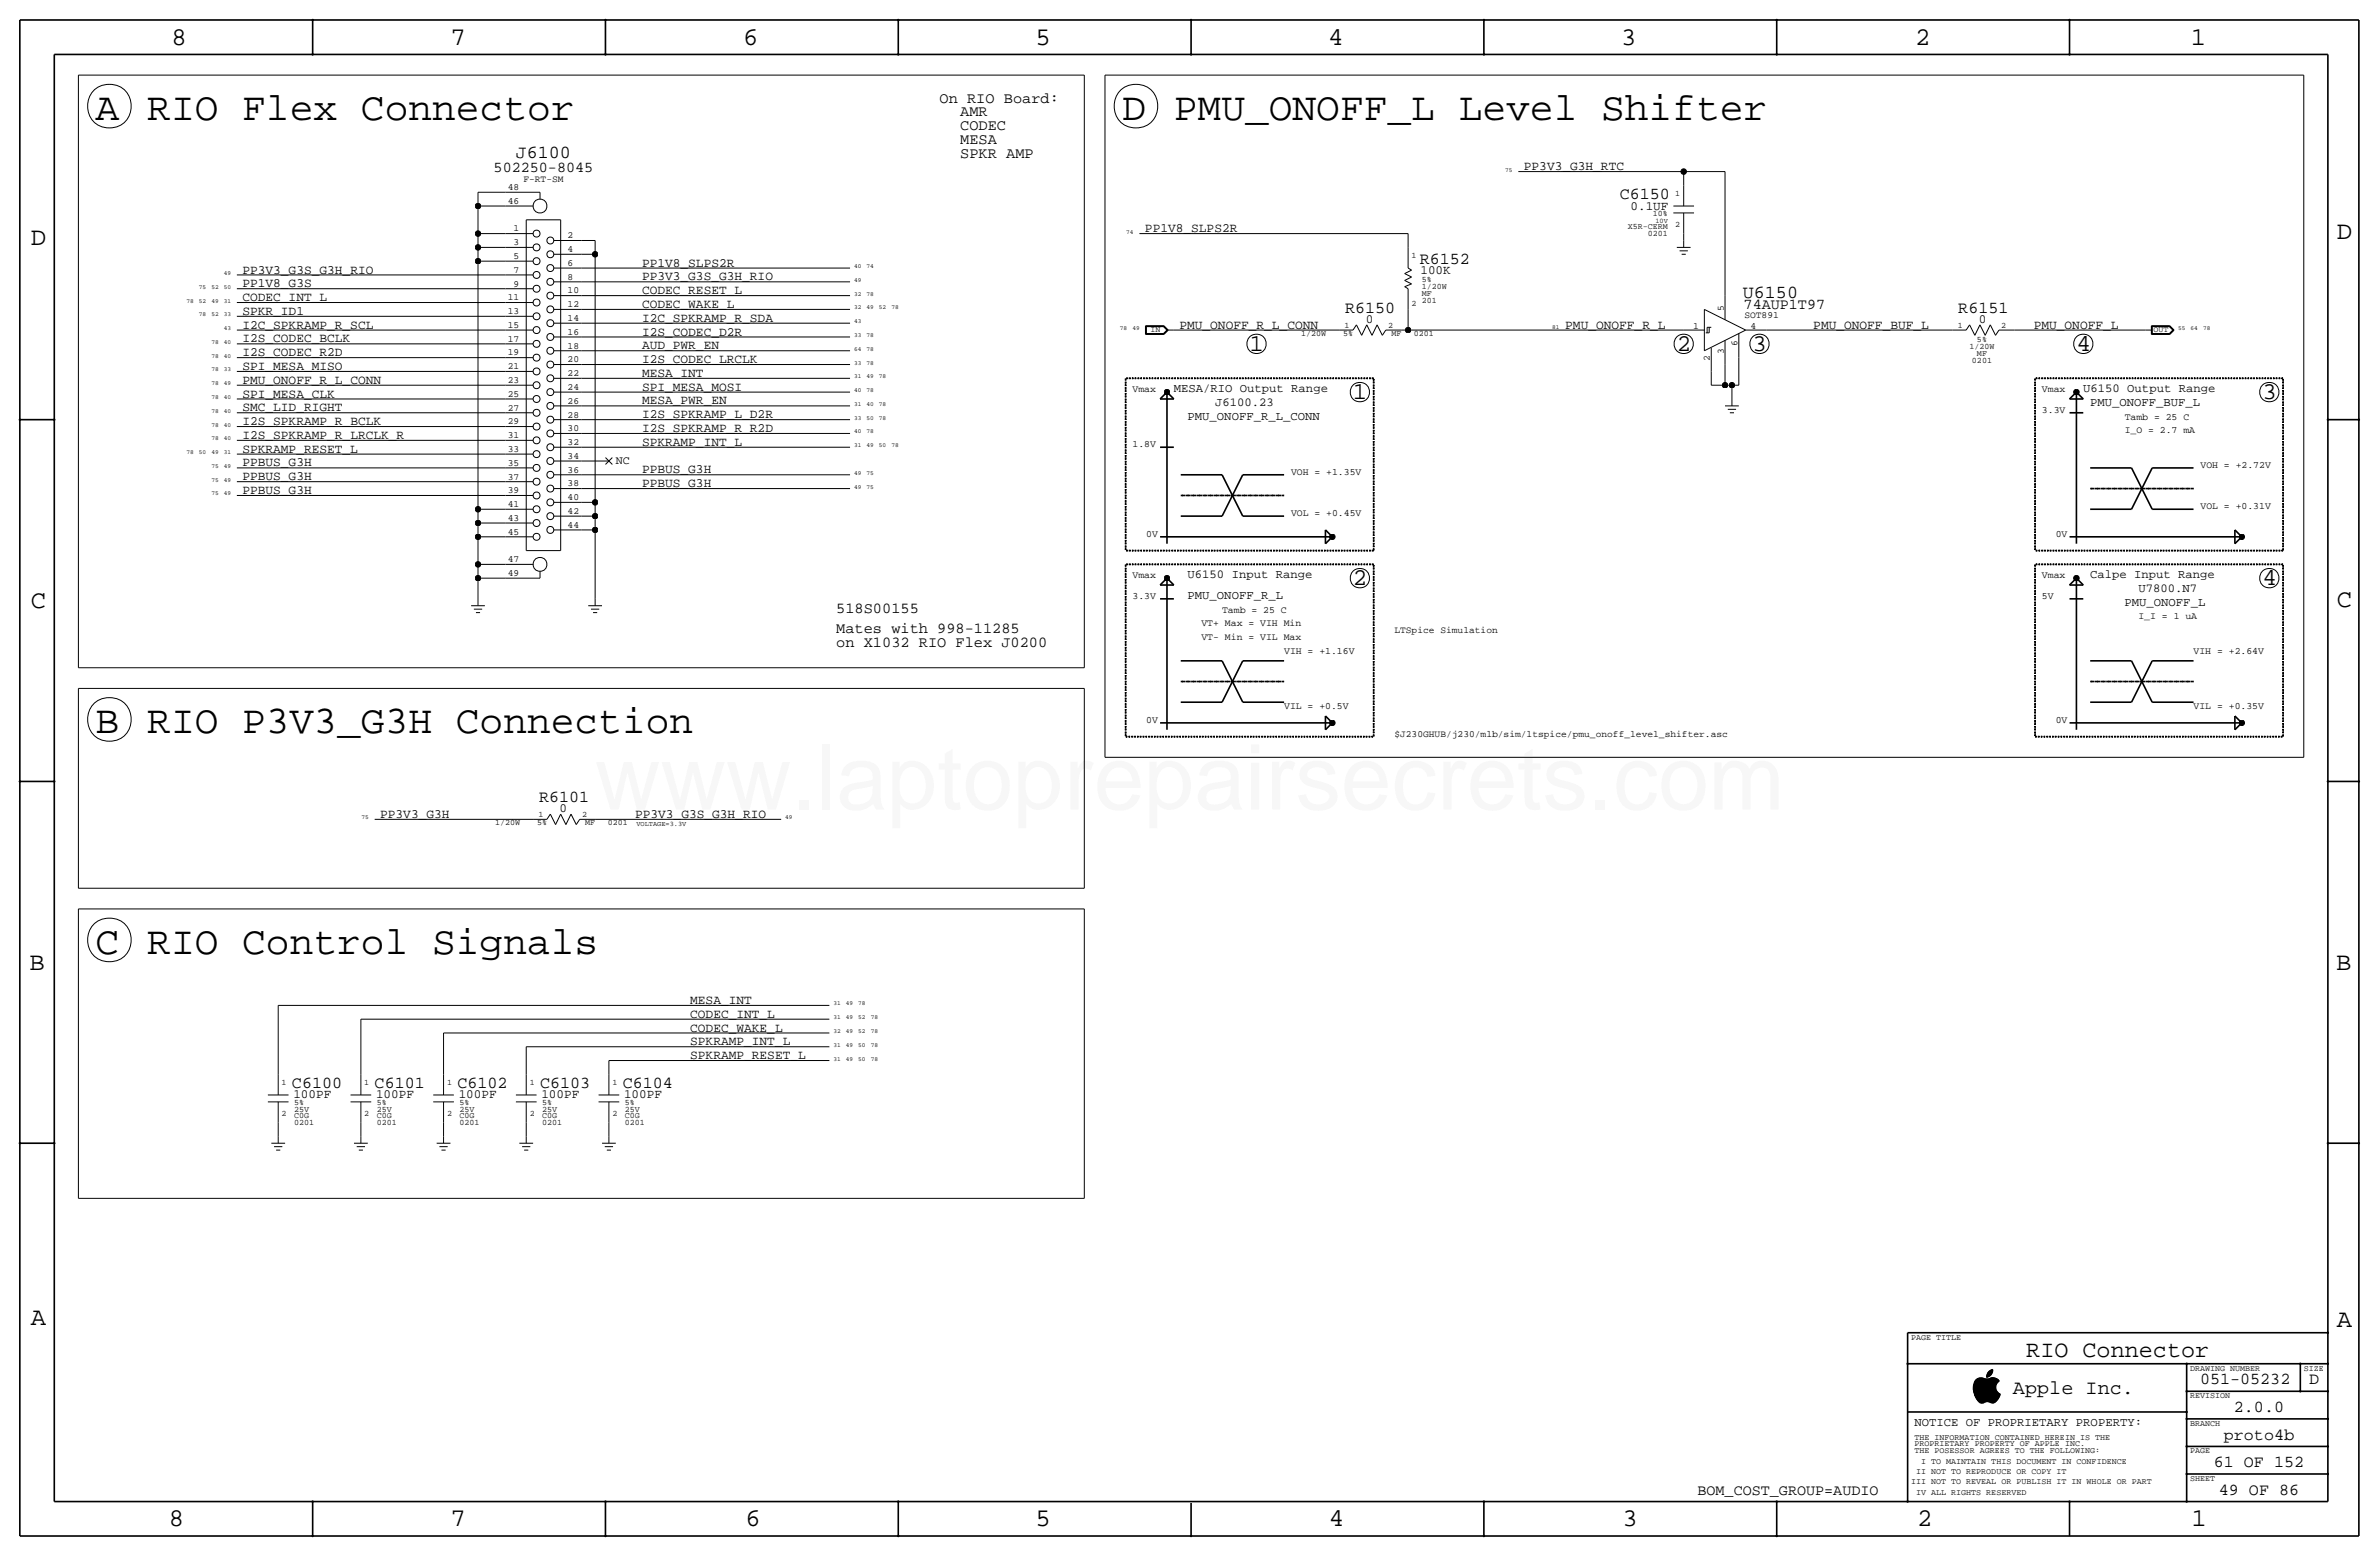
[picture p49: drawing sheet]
<svg xmlns="http://www.w3.org/2000/svg" width="877mm" height="574mm" viewBox="0 0 877 574" stroke-linecap="round" stroke-linejoin="round" font-family="sans-serif">
<defs><g id="words">
<text font-size="33.5" fill="#f00" x="219.3" y="298.4">www.laptoprepairsecrets.com</text>
<g font-size="14.6">
<text x="35.3" y="44.2">A</text>
<text x="54.3" y="44.2">RIO Flex Connector</text>
<text x="413.7" y="44.2">D</text>
<text x="432.8" y="44.2">PMU_ONOFF_L Level Shifter</text>
<text x="35.3" y="270.3">B</text>
<text x="54.3" y="270.3">RIO P3V3_G3H Connection</text>
<text x="35.3" y="351.5">C</text>
<text x="54.3" y="351.5">RIO Control Signals</text>
</g>
<g font-size="9.4">
<text x="63.2" y="16.5">8</text>
<text x="166.1" y="16.5">7</text>
<text x="274" y="16.5">6</text>
<text x="381.7" y="16.5">5</text>
<text x="489.7" y="16.5">4</text>
<text x="597.6" y="16.5">3</text>
<text x="706.1" y="16.5">2</text>
<text x="807.7" y="16.5">1</text>
<text x="861.5" y="88.1">D</text>
<text x="11.4" y="90.4">D</text>
<text x="11.4" y="224.3">C</text>
<text x="861.5" y="223.8">C</text>
<text x="10.9" y="357.6">B</text>
<text x="861.3" y="357.4">B</text>
<text x="11.4" y="488.4">A</text>
<text x="861.5" y="489.2">A</text>
<text x="62.2" y="562.6">8</text>
<text x="166.1" y="562.6">7</text>
<text x="274.8" y="562.6">6</text>
<text x="381.7" y="562.6">5</text>
<text x="489.9" y="562.6">4</text>
<text x="598.1" y="562.6">3</text>
<text x="706.8" y="562.6">2</text>
<text x="807.9" y="562.6">1</text>
</g>
<g font-size="8.9">
<text x="460.7" y="129.3">1</text>
<text x="618.2" y="129.3">2</text>
<text x="646.1" y="129.3">3</text>
<text x="765.5" y="129.3">4</text>
<text x="498.8" y="147.1">1</text>
<text x="834.1" y="147.1">3</text>
<text x="498.8" y="215.6">2</text>
<text x="834.1" y="215.6">4</text>
</g>
<text font-size="8.6" x="747" y="500.1">RIO Connector</text>
<text font-size="7.4" x="742.1" y="513.9">Apple Inc.</text>
<g font-size="6.8">
<text x="190.2" y="58.2">J6100</text>
<text x="642.6" y="110">U6150</text>
</g>
<g font-size="6.2">
<text x="597.2" y="73.4">C6150</text>
<text x="523.5" y="97.3">R6152</text>
<text x="495.9" y="115.3">R6150</text>
<text x="722" y="115.3">R6151</text>
<text x="198.7" y="295.7">R6101</text>
<text x="107.6" y="401.1">C6100</text>
<text x="138.1" y="401.1">C6101</text>
<text x="168.6" y="401.1">C6102</text>
<text x="199.1" y="401.1">C6103</text>
<text x="229.6" y="401.1">C6104</text>
<text x="811.1" y="510.3">051-05232</text>
<text x="851.3" y="510.3">D</text>
<text x="823.6" y="520.4">2.0.0</text>
<text x="819.9" y="530.6">proto4b</text>
<text x="816.2" y="540.8">61 OF 152</text>
<text x="818" y="550.9">49 OF 86</text>
</g>
<g font-size="5.6">
<text x="346.4" y="37.8">On RIO Board:</text>
<text x="354" y="42.9">AMR</text>
<text x="354" y="48">CODEC</text>
<text x="354" y="53.1">MESA</text>
<text x="354" y="58.2">SPKR AMP</text>
<text x="182" y="63.2">502250-8045</text>
<text x="642.8" y="114">74AUP1T97</text>
<text x="308.3" y="225.8">518S00155</text>
<text x="308.3" y="233.4">Mates with 998-11285</text>
<text x="308.3" y="238.5">on X1032 RIO Flex J0200</text>
<text x="625.8" y="550.9">BOM_COST_GROUP=AUDIO</text>
</g>
<g font-size="4.7">
<text x="561.8" y="62.7">PP3V3_G3H_RTC</text>
<text x="601.1" y="77.2">0.1UF</text>
<text x="422.1" y="85.6">PP1V8_SLPS2R</text>
<text x="89.4" y="100.8">PP3V3_G3S_G3H_RIO</text>
<text x="236.7" y="98.3">PP1V8_SLPS2R</text>
<text x="523.7" y="101.1">100K</text>
<text x="89.4" y="105.9">PP1V8_G3S</text>
<text x="236.7" y="103.4">PP3V3_G3S_G3H_RIO</text>
<text x="89.4" y="111">CODEC_INT_L</text>
<text x="236.7" y="108.4">CODEC_RESET_L</text>
<text x="236.7" y="113.5">CODEC_WAKE_L</text>
<text x="89.4" y="116.1">SPKR_ID1</text>
<text x="236.7" y="118.6">I2C_SPKRAMP_R_SDA</text>
<text x="503.5" y="118.9">0</text>
<text x="729.5" y="118.9">0</text>
<text x="89.4" y="121.1">I2C_SPKRAMP_R_SCL</text>
<text x="236.7" y="123.7">I2S_CODEC_D2R</text>
<text x="434.8" y="121.1">PMU_ONOFF_R_L_CONN</text>
<text x="577.1" y="121.1">PMU_ONOFF_R_L</text>
<text x="668.5" y="121.1">PMU_ONOFF_BUF_L</text>
<text x="749.8" y="121.1">PMU_ONOFF_L</text>
<text x="89.4" y="126.2">I2S_CODEC_BCLK</text>
<text x="89.4" y="131.3">I2S_CODEC_R2D</text>
<text x="236.7" y="128.8">AUD_PWR_EN</text>
<text x="89.4" y="136.4">SPI_MESA_MISO</text>
<text x="236.7" y="133.8">I2S_CODEC_LRCLK</text>
<text x="89.4" y="141.5">PMU_ONOFF_R_L_CONN</text>
<text x="236.7" y="138.9">MESA_INT</text>
<text x="89.4" y="146.5">SPI_MESA_CLK</text>
<text x="236.7" y="144">SPI_MESA_MOSI</text>
<text x="236.7" y="149.1">MESA_PWR_EN</text>
<text x="89.4" y="151.6">SMC_LID_RIGHT</text>
<text x="236.7" y="154.2">I2S_SPKRAMP_L_D2R</text>
<text x="89.4" y="161.8">I2S_SPKRAMP_R_LRCLK_R</text>
<text x="89.4" y="156.7">I2S_SPKRAMP_R_BCLK</text>
<text x="236.7" y="159.2">I2S_SPKRAMP_R_R2D</text>
<text x="89.4" y="166.9">SPKRAMP_RESET_L</text>
<text x="236.7" y="164.3">SPKRAMP_INT_L</text>
<text x="89.4" y="171.9">PPBUS_G3H</text>
<text x="89.4" y="177">PPBUS_G3H</text>
<text x="236.7" y="179.6">PPBUS_G3H</text>
<text x="236.7" y="174.5">PPBUS_G3H</text>
<text x="89.4" y="182.1">PPBUS_G3H</text>
<text x="206.3" y="299.2">0</text>
<text x="140.2" y="301.5">PP3V3_G3H</text>
<text x="234.1" y="301.5">PP3V3_G3S_G3H_RIO</text>
<text x="254.5" y="370.1">MESA_INT</text>
<text x="254.5" y="375.2">CODEC_INT_L</text>
<text x="254.5" y="380.2">CODEC_WAKE_L</text>
<text x="254.5" y="385.3">SPKRAMP_INT_L</text>
<text x="254.5" y="390.4">SPKRAMP_RESET_L</text>
<text x="108.2" y="404.9">100PF</text>
<text x="138.6" y="404.9">100PF</text>
<text x="169.1" y="404.9">100PF</text>
<text x="199.6" y="404.9">100PF</text>
<text x="230.1" y="404.9">100PF</text>
</g>
<g font-size="4.5">
<text x="432.8" y="144.5">MESA/RIO Output Range</text>
<text x="448" y="149.6">J6100.23</text>
<text x="768" y="144.5">U6150 Output Range</text>
<text x="770.6" y="149.6">PMU_ONOFF_BUF_L</text>
<text x="437.8" y="154.7">PMU_ONOFF_R_L_CONN</text>
<text x="437.8" y="213.1">U6150 Input Range</text>
<text x="770.6" y="213.1">Calpe Input Range</text>
<text x="437.8" y="220.7">PMU_ONOFF_R_L</text>
<text x="788.4" y="218.2">U7800.N7</text>
<text x="783.3" y="223.3">PMU_ONOFF_L</text>
<text x="705.8" y="525.5">NOTICE OF PROPRIETARY PROPERTY:</text>
</g>
<text font-size="4.3" x="227" y="171.2">NC</text>
<g font-size="3.6">
<text x="417.5" y="144.5">Vmax</text>
<text x="752.8" y="144.5">Vmax</text>
<text x="752.8" y="152.1">3.3V</text>
<text x="783.3" y="154.7">Tamb = 25 C</text>
<text x="783.3" y="159.8">I_O = 2.7 mA</text>
<text x="417.5" y="164.8">1.8V</text>
<text x="811.2" y="172.5">VOH = +2.72V</text>
<text x="476" y="175">VOH = +1.35V</text>
<text x="476" y="190.2">VOL = +0.45V</text>
<text x="811.2" y="187.7">VOL = +0.31V</text>
<text x="422.6" y="197.9">0V</text>
<text x="757.9" y="197.9">0V</text>
<text x="417.5" y="213.1">Vmax</text>
<text x="752.8" y="213.1">Vmax</text>
<text x="417.5" y="220.7">3.3V</text>
<text x="752.8" y="220.7">5V</text>
<text x="450.6" y="225.8">Tamb = 25 C</text>
<text x="442.9" y="230.9">VT+ Max = VIH Min</text>
<text x="788.4" y="228.3">I_I = 1 uA</text>
<text x="442.9" y="236">VT- Min = VIL Max</text>
<text x="473.4" y="241">VIH = +1.16V</text>
<text x="808.7" y="241">VIH = +2.64V</text>
<text x="473.4" y="261.4">VIL = +0.5V</text>
<text x="808.7" y="261.4">VIL = +0.35V</text>
<text x="422.6" y="266.4">0V</text>
<text x="757.9" y="266.4">0V</text>
</g>
<g font-size="3.5">
<text x="187.2" y="70.1">48</text>
<text x="192.9" y="67">F-RT-SM</text>
<text x="187.2" y="75.2">46</text>
<text x="189.4" y="85.3">1</text>
<text x="209.3" y="87.8">2</text>
<text x="189.4" y="95.5">5</text>
<text x="189.4" y="90.4">3</text>
<text x="209.3" y="92.9">4</text>
<text x="189.4" y="100.5">7</text>
<text x="209.3" y="98">6</text>
<text x="189.4" y="105.6">9</text>
<text x="209.3" y="103.1">8</text>
<text x="187.2" y="110.7">11</text>
<text x="209.3" y="113.2">12</text>
<text x="209.3" y="108.2">10</text>
<text x="187.2" y="115.8">13</text>
<text x="209.3" y="118.3">14</text>
<text x="635.5" y="114.8" transform="rotate(-90 635.5 114.8)">5</text>
<text x="643.1" y="117.3">SOT891</text>
<text x="187.2" y="125.9">17</text>
<text x="187.2" y="120.9">15</text>
<text x="209.3" y="123.4">16</text>
<text x="624.2" y="121.1">1</text>
<text x="645.4" y="121.1">4</text>
<text x="187.2" y="131">19</text>
<text x="209.3" y="128.5">18</text>
<text x="635.5" y="130.4" transform="rotate(-90 635.5 130.4)">3</text>
<text x="640.6" y="127.6" transform="rotate(-90 640.6 127.6)">6</text>
<text x="187.2" y="136.1">21</text>
<text x="209.3" y="133.6">20</text>
<text x="630.4" y="132.9" transform="rotate(-90 630.4 132.9)">2</text>
<text x="187.2" y="141.2">23</text>
<text x="209.3" y="143.7">24</text>
<text x="209.3" y="138.7">22</text>
<text x="187.2" y="146.3">25</text>
<text x="209.3" y="148.8">26</text>
<text x="187.2" y="151.4">27</text>
<text x="209.3" y="153.9">28</text>
<text x="187.2" y="161.5">31</text>
<text x="187.2" y="156.4">29</text>
<text x="209.3" y="159">30</text>
<text x="187.2" y="166.6">33</text>
<text x="209.3" y="164.1">32</text>
<text x="187.2" y="171.7">35</text>
<text x="209.3" y="169.1">34</text>
<text x="187.2" y="176.8">37</text>
<text x="209.3" y="179.3">38</text>
<text x="209.3" y="174.2">36</text>
<text x="187.2" y="181.8">39</text>
<text x="209.3" y="184.4">40</text>
<text x="187.2" y="186.9">41</text>
<text x="209.3" y="189.5">42</text>
<text x="187.2" y="197.1">45</text>
<text x="187.2" y="192">43</text>
<text x="209.3" y="194.5">44</text>
<text x="187.2" y="207.2">47</text>
<text x="187.2" y="212.3">49</text>
<text x="514.1" y="233.4">LTSpice Simulation</text>
<text x="514.1" y="271.5">$J230GHUB/j230/mlb/sim/ltspice/pmu_onoff_level_shifter.asc</text>
</g>
<g font-size="3.1">
<text x="617.6" y="72.1">1</text>
<text x="609.3" y="79.8">10%</text>
<text x="617.6" y="83.6">2</text>
<text x="600.1" y="84.6">X5R-CERM</text>
<text x="607.5" y="87.1">0201</text>
<text x="520.4" y="95">1</text>
<text x="524.2" y="106.4">1/20W</text>
<text x="524.2" y="103.9">5%</text>
<text x="520.4" y="112.8">2</text>
<text x="524.2" y="111.5">201</text>
<text x="524.2" y="109">MF</text>
<text x="424.1" y="122.4">IN</text>
<text x="479.7" y="123.7">1/20W</text>
<text x="495.2" y="123.7">5%</text>
<text x="495.7" y="120.9">1</text>
<text x="511.8" y="120.9">2</text>
<text x="513" y="123.7">MF</text>
<text x="521.3" y="123.7">0201</text>
<text x="721.7" y="120.9">1</text>
<text x="737.8" y="120.9">2</text>
<text x="794" y="122.4">OUT</text>
<text x="726.1" y="128.8">1/20W</text>
<text x="728.9" y="126.2">5%</text>
<text x="728.9" y="131.3">MF</text>
<text x="727" y="133.9">0201</text>
<text x="182.5" y="304">1/20W</text>
<text x="198" y="304">5%</text>
<text x="198.5" y="301.2">1</text>
<text x="214.6" y="301.2">2</text>
<text x="215.8" y="304">MF</text>
<text x="224.1" y="304">0201</text>
<text x="103.8" y="399.8">1</text>
<text x="134.3" y="399.8">1</text>
<text x="164.8" y="399.8">1</text>
<text x="195.3" y="399.8">1</text>
<text x="225.8" y="399.8">1</text>
<text x="108.4" y="407.4">5%</text>
<text x="138.9" y="407.4">5%</text>
<text x="169.4" y="407.4">5%</text>
<text x="199.8" y="407.4">5%</text>
<text x="230.3" y="407.4">5%</text>
<text x="103.8" y="411.2">2</text>
<text x="108.4" y="412.2">C0G</text>
<text x="108.4" y="409.7">25V</text>
<text x="134.3" y="411.2">2</text>
<text x="138.9" y="409.7">25V</text>
<text x="138.9" y="412.2">C0G</text>
<text x="164.8" y="411.2">2</text>
<text x="169.4" y="412.2">C0G</text>
<text x="169.4" y="409.7">25V</text>
<text x="195.3" y="411.2">2</text>
<text x="199.8" y="412.2">C0G</text>
<text x="199.8" y="409.7">25V</text>
<text x="225.8" y="411.2">2</text>
<text x="230.3" y="412.2">C0G</text>
<text x="230.3" y="409.7">25V</text>
<text x="108.4" y="414.8">0201</text>
<text x="138.9" y="414.8">0201</text>
<text x="169.4" y="414.8">0201</text>
<text x="199.8" y="414.8">0201</text>
<text x="230.3" y="414.8">0201</text>
<text x="704.5" y="493.8">PAGE TITLE</text>
<text x="807.4" y="505.2">DRAWING NUMBER</text>
<text x="849.3" y="505.2">SIZE</text>
<text x="807.4" y="515.4">REVISION</text>
<text x="807.4" y="525.5">BRANCH</text>
<text x="705.8" y="533.1">PROPRIETARY PROPERTY OF APPLE INC.</text>
<text x="705.8" y="530.6">THE INFORMATION CONTAINED HEREIN IS THE</text>
<text x="705.8" y="535.7">THE POSESSOR AGREES TO THE FOLLOWING:</text>
<text x="708.2" y="539.5">I TO MAINTAIN THIS DOCUMENT IN CONFIDENCE</text>
<text x="807.4" y="535.7">PAGE</text>
<text x="706.4" y="543.3">II NOT TO REPRODUCE OR COPY IT</text>
<text x="807.4" y="545.8">SHEET</text>
<text x="704.5" y="547.1">III NOT TO REVEAL OR PUBLISH IT IN WHOLE OR PART</text>
<text x="706.4" y="550.9">IV ALL RIGHTS RESERVED</text>
</g>
<g font-size="2.6">
<text x="610.3" y="82">10V</text>
<text x="234.6" y="304.5">VOLTAGE=3.3V</text>
</g>
<g font-size="2.3">
<text x="554.9" y="63.2">75</text>
<text x="415.2" y="86.1">74</text>
<text x="82.5" y="101.4">49</text>
<text x="314.9" y="98.8">40</text>
<text x="319.5" y="98.8">74</text>
<text x="73.4" y="106.4">75</text>
<text x="77.9" y="106.4">52</text>
<text x="82.5" y="106.4">50</text>
<text x="314.9" y="103.9">49</text>
<text x="68.8" y="111.5">78</text>
<text x="73.4" y="111.5">52</text>
<text x="77.9" y="111.5">49</text>
<text x="82.5" y="111.5">31</text>
<text x="314.9" y="109">32</text>
<text x="319.5" y="109">78</text>
<text x="73.4" y="116.6">78</text>
<text x="77.9" y="116.6">52</text>
<text x="82.5" y="116.6">33</text>
<text x="314.9" y="119.1">43</text>
<text x="314.9" y="114">32</text>
<text x="319.5" y="114">49</text>
<text x="324.1" y="114">52</text>
<text x="328.6" y="114">78</text>
<text x="82.5" y="121.7">43</text>
<text x="314.9" y="124.2">33</text>
<text x="319.5" y="124.2">78</text>
<text x="412.9" y="121.7">78</text>
<text x="417.5" y="121.7">49</text>
<text x="572.2" y="121.2">81</text>
<text x="803" y="121.7">55</text>
<text x="807.6" y="121.7">64</text>
<text x="812.2" y="121.7">78</text>
<text x="77.9" y="126.8">78</text>
<text x="77.9" y="131.8">78</text>
<text x="82.5" y="126.8">40</text>
<text x="82.5" y="131.8">40</text>
<text x="314.9" y="129.3">64</text>
<text x="319.5" y="129.3">78</text>
<text x="77.9" y="136.9">78</text>
<text x="82.5" y="136.9">33</text>
<text x="314.9" y="134.4">33</text>
<text x="319.5" y="134.4">78</text>
<text x="77.9" y="142">78</text>
<text x="82.5" y="142">49</text>
<text x="314.9" y="139.4">31</text>
<text x="319.5" y="139.4">49</text>
<text x="324.1" y="139.4">78</text>
<text x="77.9" y="147.1">78</text>
<text x="82.5" y="147.1">40</text>
<text x="314.9" y="144.5">40</text>
<text x="314.9" y="149.6">31</text>
<text x="319.5" y="144.5">78</text>
<text x="319.5" y="149.6">40</text>
<text x="324.1" y="149.6">78</text>
<text x="77.9" y="152.2">78</text>
<text x="82.5" y="152.2">40</text>
<text x="314.9" y="154.7">33</text>
<text x="319.5" y="154.7">50</text>
<text x="324.1" y="154.7">78</text>
<text x="77.9" y="157.2">78</text>
<text x="82.5" y="157.2">40</text>
<text x="314.9" y="159.8">40</text>
<text x="319.5" y="159.8">78</text>
<text x="68.8" y="167.4">78</text>
<text x="73.4" y="167.4">50</text>
<text x="77.9" y="167.4">49</text>
<text x="77.9" y="162.3">78</text>
<text x="82.5" y="167.4">31</text>
<text x="82.5" y="162.3">40</text>
<text x="314.9" y="164.8">31</text>
<text x="319.5" y="164.8">49</text>
<text x="324.1" y="164.8">50</text>
<text x="328.6" y="164.8">78</text>
<text x="77.9" y="172.5">75</text>
<text x="82.5" y="172.5">49</text>
<text x="77.9" y="177.5">75</text>
<text x="82.5" y="177.5">49</text>
<text x="314.9" y="175">49</text>
<text x="319.5" y="175">75</text>
<text x="77.9" y="182.6">75</text>
<text x="82.5" y="182.6">49</text>
<text x="314.9" y="180.1">49</text>
<text x="319.5" y="180.1">75</text>
<text x="133.3" y="302">75</text>
<text x="289.5" y="302">49</text>
<text x="307.3" y="370.6">31</text>
<text x="311.9" y="370.6">49</text>
<text x="316.4" y="370.6">78</text>
<text x="307.3" y="375.7">31</text>
<text x="311.9" y="375.7">49</text>
<text x="316.4" y="375.7">52</text>
<text x="321" y="375.7">78</text>
<text x="307.3" y="380.8">32</text>
<text x="311.9" y="380.8">49</text>
<text x="316.4" y="380.8">52</text>
<text x="321" y="380.8">78</text>
<text x="307.3" y="385.8">31</text>
<text x="311.9" y="385.8">49</text>
<text x="316.4" y="385.8">50</text>
<text x="321" y="385.8">78</text>
<text x="307.3" y="390.9">31</text>
<text x="311.9" y="390.9">49</text>
<text x="316.4" y="390.9">50</text>
<text x="321" y="390.9">78</text>
</g>
</g></defs>
<g fill="none" stroke="#000" stroke-width=".37">
<path d="M28.9 27.7h370.8zM28.9 27.7v218.4zM399.7 27.7v218.4zM407.4 27.7v251.4zM407.4 27.7h441.9zM849.3 27.7v251.4zM176.2 75.9v10.2zM176.2 70.9v5zM176.2 75.9h10.2zM176.2 70.9h10.2zM186.4 75.9h10.1zM186.4 70.9h12.7z"/>
<path d="M199.1 70.9v2.5zM559.8 63.2h60.9zM616.9 75.9h7.6zM616.9 78.5h7.6zM620.7 63.2h15.3zM620.7 63.2v5.1zM620.7 68.3v7.6zM620.7 78.5v7.6zM636 63.2v45.8zM176.2 96.3v91.4zM176.2 96.3h10.2zM176.2 91.2v5.1z"/>
<path d="M176.2 91.2h10.2zM176.2 86.1v5.1zM176.2 86.1h10.2zM186.4 96.3h10.1zM186.4 91.2h10.1zM186.4 86.1h10.1zM194 81h12.7zM194 81v121.9zM204.2 88.6h10.1zM204.2 98.8h10.1zM204.2 93.7h10.1zM206.7 81v121.9z"/>
<path d="M214.3 93.7h5.1zM214.3 88.6h5.1zM214.3 98.8h99.1zM219.4 88.6v5.1zM219.4 93.7v91.5zM420.1 86.1h99zM519.1 86.1v5.1zM519.1 91.2v7.6zM519.1 98.8l1.3 .8zM618.2 91.2h5.1zM619.2 92.5h3.1zM620 93.7h1.5z"/>
<path d="M620.7 86.1v2.5zM620.7 88.6v2.6zM87.3 106.4h99.1zM87.3 101.3h99.1zM87.3 111.5h99.1zM87.3 116.6h99.1zM186.4 111.5h10.1zM186.4 116.6h10.1zM186.4 101.3h10.1zM186.4 106.4h10.1zM204.2 119.1h10.1zM204.2 114h10.1z"/>
<path d="M204.2 103.9h10.1zM204.2 109h10.1zM214.3 119.1h99.1zM214.3 114h99.1zM214.3 109h99.1zM214.3 103.9h99.1zM500.1 119.7l-1.3 2zM500.1 119.7l1.9 3.9zM503.9 119.7l-1.9 3.9zM503.9 119.7l1.9 3.9zM507.7 119.7l-1.9 3.9zM507.7 119.7l1.9 3.9z"/>
<path d="M517.9 105.7l1.2 .7zM517.9 103.4l2.5 1.2zM517.9 100.8l2.5 1.3zM517.9 105.7l2.5-1.1zM517.9 103.4l2.5-1.3zM517.9 100.8l2.5-1.2zM519.1 114v7.7zM519.1 106.4v7.6zM628.3 114v15.3zM628.3 114l15.3 7.7zM636 109v8.9zM726.1 119.7l-1.2 2z"/>
<path d="M726.1 119.7l2 3.9zM729.9 119.7l-1.8 3.9zM729.9 119.7l2 3.9zM733.8 119.7l-1.9 3.9zM733.8 119.7l1.9 3.9zM87.3 121.7h99.1zM87.3 136.9h99.1zM87.3 131.8h99.1zM87.3 126.7h99.1zM186.4 121.7h10.1zM186.4 126.7h10.1zM186.4 131.8h10.1z"/>
<path d="M186.4 136.9h10.1zM204.2 139.4h10.1zM204.2 124.2h10.1zM204.2 129.3h10.1zM204.2 134.4h10.1zM214.3 134.4h99.1zM214.3 124.2h99.1zM214.3 139.4h99.1zM214.3 129.3h99.1zM422.3 120.1v3.1zM422.3 123.2h6.8zM422.3 120.1h6.8z"/>
<path d="M422.4 120.2h6.7zM422.4 120.2v2.9zM422.4 123.1h6.7zM422.5 120.3h6.5zM422.5 120.3v2.7zM422.5 123h6.5zM422.6 120.4h6.4zM422.6 120.4v2.5zM422.6 122.9h6.4zM429 122.9l1.2-1.2zM429 120.4l1.2 1.3zM429 123l1.4-1.3z"/>
<path d="M429 120.3l1.4 1.4zM429.1 123.1l1.4-1.4zM429.1 120.2l1.4 1.5zM429.1 120.1l1.6 1.6zM429.1 123.2l1.6-1.5zM430.2 121.7h2.6zM432.8 121.7h60.9zM493.7 121.7h5.1zM510.9 121.7h5.7zM510.9 121.7l-1.3 1.9zM516.6 121.7h2.5zM519.1 121.7h101.6z"/>
<path d="M620.7 121.7h7.6zM628.3 129.3l15.3-7.6zM628.9 122.7h1.2zM629.4 120.7v2zM629.4 120.7h1.5zM630.1 120.7v2zM630.9 136.9v5.1zM630.9 128.3v8.6zM636 134.4v7.6zM636 125.5v8.9zM641 131.8v10.2zM641 122.9v8.9z"/>
<path d="M643.6 121.7h7.6zM651.2 121.7h68.6zM719.8 121.7h5.1zM737 121.7l-1.3 1.9zM737 121.7h5.6zM742.6 121.7h48.3zM790.9 121.7h2.5zM793.1 123.2h6.8zM793.1 120.1v3.1zM793.1 120.1h6.8zM793.2 120.2h6.7zM793.2 120.2v2.9z"/>
<path d="M793.2 123.1h6.7zM793.3 120.3h6.5zM793.3 120.3v2.7zM793.3 123h6.5zM793.4 120.4h6.4zM793.4 120.4v2.5zM793.4 122.9h6.4zM799.8 122.9l1.3-1.2zM799.8 120.4l1.3 1.3zM799.8 123l1.4-1.3zM799.8 120.3l1.4 1.4zM799.9 123.1l1.5-1.4z"/>
<path d="M799.9 120.2l1.5 1.5zM799.9 120.1l1.6 1.6zM801.5 121.7l-1.6 1.5zM87.3 157.2h99.1zM87.3 147.1h99.1zM87.3 152.1h99.1zM87.3 142h99.1zM186.4 142h10.1zM186.4 147.1h10.1zM186.4 157.2h10.1zM186.4 152.1h10.1zM204.2 144.5h10.1z"/>
<path d="M204.2 149.6h10.1zM204.2 154.7h10.1zM204.2 159.8h10.1zM214.3 149.6h99.1zM214.3 144.5h99.1zM214.3 154.7h99.1zM214.3 159.8h99.1zM630.9 142h5.1zM636 142h2.5zM636 149.6h5zM637 150.9h3zM637.7 152.1h1.6z"/>
<path d="M638.5 142v5.1zM638.5 142h2.5zM638.5 147.1v2.5zM87.3 172.5h99.1zM87.3 177.5h99.1zM87.3 162.3h99.1zM87.3 167.4h99.1zM186.4 177.5h10.1zM186.4 172.5h10.1zM186.4 167.4h10.1zM186.4 162.3h10.1zM204.2 164.8h10.1z"/>
<path d="M204.2 175h10.1zM204.2 169.9h10.1zM214.3 169.9h10.2zM214.3 175h99.1zM214.3 164.8h99.1zM223.2 171.2l2.6-2.5zM223.2 168.7l2.6 2.5zM87.3 182.6h99.1zM176.2 197.9h10.2zM176.2 197.9v10.1zM176.2 192.8v5.1zM176.2 192.8h10.2z"/>
<path d="M176.2 187.7v5.1zM176.2 187.7h10.2zM186.4 192.8h10.1zM186.4 197.9h10.1zM186.4 182.6h10.1zM186.4 187.7h10.1zM204.2 190.2h10.1zM204.2 185.2h10.1zM204.2 180.1h10.1zM204.2 195.3h10.1zM214.3 185.2h5.1zM214.3 180.1h99.1z"/>
<path d="M214.3 190.2h5.1zM214.3 195.3h5.1zM219.4 185.2v5zM219.4 190.2v5.1zM219.4 195.3v25.4zM176.2 213.1v7.6zM176.2 213.1h10.2zM176.2 208v5.1zM176.2 208h10.2zM186.4 208h10.1zM186.4 213.1h12.7zM194 202.9h12.7z"/>
<path d="M199.1 210.6v2.5zM173.7 223.3h5.1zM174.7 224.5h3zM175.5 225.8h1.5zM176.2 220.7v2.6zM216.9 223.3h5zM217.9 224.5h3zM218.6 225.8h1.6zM219.4 220.7v2.6zM28.9 246.1h370.8zM28.9 253.7h370.8zM28.9 253.7v73.7z"/>
<path d="M399.7 253.7v73.7zM407.4 279.1h441.9zM138.1 302h58.4zM196.5 302h5.1zM202.9 300.1l1.9 3.8zM202.9 300.1l-1.3 1.9zM206.7 300.1l-1.9 3.8zM206.7 300.1l1.9 3.8zM210.5 300.1l-1.9 3.8zM210.5 300.1l1.9 3.8zM213.7 302h5.7zM213.7 302l-1.3 1.9z"/>
<path d="M219.4 302h68.6zM28.9 327.4h370.8zM28.9 335h370.8zM28.9 335v106.7zM399.7 335v106.7zM102.6 370.6v25.4zM102.6 370.6h203.2zM133 375.7v20.3zM133 375.7h172.8zM102.6 396v7.6zM133 396v7.6zM163.5 380.7h142.3z"/>
<path d="M163.5 380.7v15.3zM163.5 396v7.6zM194 385.8h111.8zM194 385.8v10.2zM194 396v7.6zM224.5 390.9h81.3zM224.5 390.9v5.1zM224.5 396v7.6zM98.8 403.6h7.6zM98.8 406.1h7.6zM102.6 413.8v5zM102.6 418.8v2.6z"/>
<path d="M102.6 406.1v7.7zM129.2 403.6h7.7zM129.2 406.1h7.7zM133 413.8v5zM133 418.8v2.6zM133 406.1v7.7zM159.7 403.6h7.6zM159.7 406.1h7.6zM163.5 413.8v5zM163.5 418.8v2.6zM163.5 406.1v7.7zM190.2 403.6h7.6z"/>
<path d="M190.2 406.1h7.6zM194 413.8v5zM194 418.8v2.6zM194 406.1v7.7zM220.7 406.1h7.6zM220.7 403.6h7.6zM224.5 413.8v5zM224.5 418.8v2.6zM224.5 406.1v7.7zM100 421.4h5.1zM101 422.7h3.1zM101.8 423.9h1.5z"/>
<path d="M130.5 421.4h5.1zM131.5 422.7h3.1zM132.3 423.9h1.5zM161 421.4h5.1zM162 422.7h3zM162.8 423.9h1.5zM191.5 421.4h5zM192.5 422.7h3zM193.2 423.9h1.6zM221.9 421.4h5.1zM223 422.7h3zM223.7 423.9h1.5z"/>
<path d="M28.9 441.7h370.8zM727.5 511.7h8.3zM727.5 511.8h8.3zM727.5 511.6h8.3zM727.5 511.9h8.3zM727.5 511.1h8.3zM727.5 512.2h8.4zM727.5 512.4h8.5zM727.5 511.2h8.2zM727.5 511.3h8.2zM727.5 511.5h8.2zM727.5 511.4h8.2z"/>
<path d="M727.5 512h8.3zM727.5 512.1h8.3zM727.5 512.3h8.4zM727.6 512.7h8.5zM727.6 512.5h8.4zM727.6 512.8h8.6zM727.6 510.8h8.2zM727.6 511h8.2zM727.6 510.9h8.2zM727.6 510.7h8.2zM727.6 512.6h8.4zM727.6 513.1h8.8z"/>
<path d="M727.6 512.9h8.6zM727.6 510.6h8.3zM727.6 510.5h8.3zM727.6 513h8.7zM727.7 513.2h8.8zM727.7 510.2h8.3zM727.7 510.4h8.2zM727.7 510.3h8.3zM727.7 513.3h8.9zM727.7 513.4h9.1zM727.7 510.1h8.3zM727.8 510h8.3z"/>
<path d="M727.8 513.6h9.2zM727.8 513.5h9.1zM727.8 509.9h8.4zM727.8 513.8h9.6zM727.8 513.7h9.4zM727.8 509.8h8.5zM727.9 509.6h8.5zM727.9 513.9h9.5zM727.9 509.7h8.4zM727.9 514h9.5zM727.9 514.1h9.5zM728 509.5h8.5z"/>
<path d="M728 514.2h9.4zM728 509.4h8.6zM728 509.3h8.7zM728 514.4h9.3zM728.1 514.5h9.2zM728.1 509.2h8.8zM728.1 509.1h8.9zM728.1 514.6h9.1zM728.2 509h8.8zM728.2 514.7h9zM728.2 514.8h9zM728.3 514.9h8.8z"/>
<path d="M728.3 508.9h8.7zM728.3 508.8h8.6zM728.3 515.1h8.7zM728.3 515h8.8zM728.4 515.2h8.6zM728.4 508.7h8.4zM728.5 515.3h8.4zM728.5 515.4h8.4zM728.5 508.6h8.2zM728.6 515.5h8.2zM728.6 508.5h8zM728.7 515.6h8z"/>
<path d="M728.7 515.7h7.9zM728.7 508.4h7.7zM728.8 515.8h7.8zM728.9 515.9h7.6zM728.9 508.3h3.1zM728.9 516h7.5zM729 516.1h7.3zM729 508.2h2.6zM729.1 516.2h7.1zM729.2 516.3h6.9zM729.2 508.1l1.8-.2a3.7 3.7 0 0 0 3.3-.1 2.44 2.44 0 0 1 2.7 1.3 2.72 2.72 0 0 0 .5 4.8 3.5 3.5 0 0 1-3.1 3.2l-1.6-.4-1.1 .2M729.2 508.1a4.7 4.7 0 0 0-1.2 6.3l1.8 2.6 .8 .2 1-.3"/>
<path d="M729.3 508.1h2.1zM729.3 516.4h6.7zM729.4 516.5h6.5zM729.5 516.6h6.3zM729.6 516.7h2.5zM729.6 507.9h1.4zM729.7 516.8h2.1zM729.8 516.9h1.9zM729.9 517h1.6zM730.2 517.1h1zM732.4 507.4h.8zM732.4 507.6h.4z"/>
<path d="M732.4 507.5h.6zM732.4 507.1h1.3zM732.4 507h1.4zM732.4 507.2h1.2zM732.4 507.3h1zM732.5 506.9h1.4zM732.5 506.8h1.5zM732.5 506.7h1.6zM732.5 506.6h1.7zM732.6 506.5h1.7zM732.6 506.4h1.7zM732.7 506.3h1.7z"/>
<path d="M732.7 506.2h1.7zM732.8 506.1h1.7zM732.8 506h1.7zM732.9 505.9h1.6zM733 505.8h1.6zM733.1 505.7h1.5zM733.1 508.3h3.1zM733.2 505.6h1.4zM733.2 516.7h2.5zM733.3 505.5h1.4zM733.4 505.4h1.3zM733.4 508.2h2.6z"/>
<path d="M733.6 516.8h2zM733.6 505.3h1.1zM733.7 508.1h2.1zM733.7 505.2h1zM733.8 516.9h1.7zM733.9 505.1h.8zM733.9 507.9h1.6zM734 517h1.3zM734.1 505h.6zM734.3 517.1h.7zM734.3 507.8h.8zM734.3 504.9h.4z"/>
<path d="M734.7 504.7a2.81 2.81 0 0 0-2.3 3 2.71 2.71 0 0 0 2.3-2.9"/>
<circle cx="40.3" cy="39.2" r="8.1"/>
<circle cx="418.8" cy="39.2" r="8.1"/>
<circle cx="199.1" cy="76" r="2.56"/>
<circle cx="197.8" cy="96.3" r="1.28"/>
<circle cx="197.8" cy="91.2" r="1.28"/>
<circle cx="197.8" cy="86.1" r="1.28"/>
<circle cx="202.9" cy="98.8" r="1.28"/>
<circle cx="202.9" cy="88.7" r="1.28"/>
<circle cx="202.9" cy="93.7" r="1.28"/>
<circle cx="197.8" cy="101.4" r="1.28"/>
<circle cx="197.8" cy="106.4" r="1.28"/>
<circle cx="197.8" cy="116.6" r="1.28"/>
<circle cx="197.8" cy="111.5" r="1.28"/>
<circle cx="202.9" cy="119.1" r="1.28"/>
<circle cx="202.9" cy="114.1" r="1.28"/>
<circle cx="202.9" cy="103.9" r="1.28"/>
<circle cx="202.9" cy="109" r="1.28"/>
<circle cx="197.8" cy="121.7" r="1.28"/>
<circle cx="197.8" cy="126.8" r="1.28"/>
<circle cx="197.8" cy="131.8" r="1.28"/>
<circle cx="197.8" cy="136.9" r="1.28"/>
<circle cx="202.9" cy="139.5" r="1.28"/>
<circle cx="202.9" cy="129.3" r="1.28"/>
<circle cx="202.9" cy="134.4" r="1.28"/>
<circle cx="202.9" cy="124.2" r="1.28"/>
<circle cx="463.2" cy="126.8" r="3.6"/>
<circle cx="620.7" cy="126.8" r="3.6"/>
<circle cx="648.7" cy="126.8" r="3.6"/>
<circle cx="768" cy="126.8" r="3.6"/>
<circle cx="197.8" cy="147.1" r="1.28"/>
<circle cx="197.8" cy="152.2" r="1.28"/>
<circle cx="197.8" cy="142" r="1.28"/>
<circle cx="197.8" cy="157.2" r="1.28"/>
<circle cx="202.9" cy="149.6" r="1.28"/>
<circle cx="202.9" cy="144.5" r="1.28"/>
<circle cx="202.9" cy="154.7" r="1.28"/>
<circle cx="202.9" cy="159.8" r="1.28"/>
<circle cx="501.3" cy="144.6" r="3.6"/>
<circle cx="836.6" cy="144.6" r="3.6"/>
<circle cx="197.8" cy="167.4" r="1.28"/>
<circle cx="197.8" cy="162.3" r="1.28"/>
<circle cx="197.8" cy="177.6" r="1.28"/>
<circle cx="197.8" cy="172.5" r="1.28"/>
<circle cx="202.9" cy="175" r="1.28"/>
<circle cx="202.9" cy="169.9" r="1.28"/>
<circle cx="202.9" cy="164.9" r="1.28"/>
<circle cx="197.8" cy="197.9" r="1.28"/>
<circle cx="197.8" cy="187.7" r="1.28"/>
<circle cx="197.8" cy="192.8" r="1.28"/>
<circle cx="197.8" cy="182.6" r="1.28"/>
<circle cx="202.9" cy="190.3" r="1.28"/>
<circle cx="202.9" cy="185.2" r="1.28"/>
<circle cx="202.9" cy="180.1" r="1.28"/>
<circle cx="202.9" cy="195.3" r="1.28"/>
<circle cx="199.1" cy="208" r="2.56"/>
<circle cx="501.3" cy="213.1" r="3.6"/>
<circle cx="836.6" cy="213.1" r="3.6"/>
<circle cx="40.3" cy="265.2" r="8.1"/>
<circle cx="40.3" cy="346.5" r="8.1"/>
</g>
<g fill="none" stroke="#000" stroke-width=".6" stroke-dasharray=".7 .5 .4 .5" stroke-linecap="butt">
<path d="M415 139.4v63.5zM415 139.4h91.4zM506.4 139.4v63.5zM750.3 139.4h91.4zM750.3 139.4v63.5zM841.7 139.4v63.5zM435.3 182.6h38.1zM770.6 180.1h38.1zM415 208v63.5zM415 202.9h91.4zM415 208h91.4zM506.4 208v63.5z"/>
<path d="M750.3 208h91.4zM750.3 202.9h91.4zM750.3 208v63.5zM841.7 208v63.5zM435.3 251.2h38.1zM770.6 251.2h38.1zM415 271.5h91.4zM750.3 271.5h91.4z"/>
</g>
<g fill="none" stroke="#000" stroke-width=".6" stroke-linecap="butt">
<path d="M7.3 7.4v558.8zM7.3 7.4h862.3zM115.3 7.4v12.7zM223.2 7.4v12.7zM331.2 7.4v12.7zM439.1 7.4v12.7zM547.1 7.4v12.7zM655 7.4v12.7zM763 7.4v12.7zM869.6 7.4v558.8zM20 20.1v533.4zM20 20.1h838.2z"/>
<path d="M858.2 20.1v533.4zM7.3 154.7h12.7zM427.7 147.1h5.1zM430.2 144.5l2.6 2.6zM430.2 144.5l-2.5 2.6zM430.2 144.5v55.9zM763 147.1h5zM763 152.1h5zM765.5 144.5l2.5 2.6zM765.5 144.5v55.9zM765.5 144.5l-2.5 2.6zM858.2 154.7h11.4z"/>
<path d="M427.7 164.8h5.1zM435.3 175h15.2zM450.5 175l7.7 15.2zM458.2 175h15.2zM458.2 175l-7.7 15.2zM770.6 172.5h15.2zM785.8 172.5l7.6 15.2zM793.4 172.5l-7.6 15.2zM793.4 172.5h15.3zM427.7 197.9h63.5zM435.3 190.2h15.2zM458.2 190.2h15.2z"/>
<path d="M488.6 195.3l2.6 2.6zM488.6 195.3v5.1zM763 197.9h63.5zM770.6 187.7h15.2zM793.4 187.7h15.3zM823.9 195.3l2.6 2.6zM823.9 195.3v5.1zM826.5 197.9l-2.6 2.5zM427.7 215.6h5.1zM430.2 213.1l2.6 2.5zM430.2 213.1l-2.5 2.5zM430.2 213.1v55.9z"/>
<path d="M488.6 200.4l2.6-2.5zM763 215.6h5zM765.5 213.1l2.5 2.5zM765.5 213.1v55.9zM765.5 213.1l-2.5 2.5zM427.7 220.7h5.1zM763 220.7h5zM435.3 243.6h15.2zM435.3 258.8h15.2zM450.5 243.6l7.7 15.2zM458.2 243.6h15.2zM458.2 243.6l-7.7 15.2z"/>
<path d="M458.2 258.8h15.2zM770.6 258.8h15.2zM770.6 243.6h15.2zM785.8 243.6l7.6 15.2zM793.4 258.8h15.3zM793.4 243.6l-7.6 15.2zM793.4 243.6h15.3zM427.7 266.4h63.5zM488.6 263.9l2.6 2.5zM488.6 269l2.6-2.6zM488.6 263.9v5.1zM763 266.4h63.5z"/>
<path d="M823.9 263.9l2.6 2.5zM823.9 269l2.6-2.6zM823.9 263.9v5.1zM7.3 288h12.7zM858.2 288h11.4zM7.3 421.4h12.7zM858.2 421.4h11.4zM703.3 491.2h154.9zM703.3 491.2v62.3zM703.3 502.7h154.9zM806.1 502.7v50.8zM806.1 512.8h52.1z"/>
<path d="M848.1 502.7v10.1zM703.3 520.4h102.8zM806.1 533.1h52.1zM806.1 523h52.1zM20 553.5h838.2zM115.3 553.5v12.7zM223.2 553.5v12.7zM331.2 553.5v12.7zM439.1 554v12.2zM547.1 553.5v12.7zM655 553.5v12.7zM763 553.5v12.7z"/>
<path d="M806.1 543.3h52.1zM7.3 566.2h862.3z"/>
</g>
<g fill="#000" stroke="#000" stroke-width=".37">
<path d="M115.1 7.2h.4v.3h-.4zM115.1 19.9h.4v.3h-.4zM223 7.2h.4v.3h-.4zM223 19.9h.4v.3h-.4zM331 19.9h.4v.3h-.4zM331 7.2h.4v.3h-.4zM438.9 7.2h.4v.3h-.4zM438.9 19.9h.4v.3h-.4zM546.9 7.2h.4v.3h-.4zM546.9 19.9h.4v.3h-.4zM654.8 19.9h.4v.3h-.4zM654.8 7.2h.4v.3h-.4z"/>
<path d="M762.8 19.9h.4v.3h-.4zM762.8 7.2h.4v.3h-.4zM7.1 154.5h.4v.4h-.4zM19.8 154.5h.4v.4h-.4zM858 154.5h.4v.4h-.4zM869.5 154.5h.3v.4h-.3zM7.1 287.9h.4v.3h-.4zM19.8 287.9h.4v.3h-.4zM858 287.9h.4v.3h-.4zM869.5 287.9h.3v.3h-.3zM7.1 421.2h.4v.4h-.4zM19.8 421.2h.4v.4h-.4z"/>
<path d="M858 421.2h.4v.4h-.4zM869.5 421.2h.3v.4h-.3zM858 491.1h.4v.3h-.4zM703.1 502.5h.4v.3h-.4zM806 502.5h.3v.3h-.3zM806 512.7h.3v.3h-.3zM847.9 512.7h.3v.3h-.3zM847.9 502.5h.3v.3h-.3zM858 502.5h.4v.3h-.4zM858 512.7h.4v.3h-.4zM806 520.3h.3v.3h-.3zM806 522.8h.3v.4h-.3z"/>
<path d="M806 533h.3v.3h-.3zM858 522.8h.4v.4h-.4zM858 533h.4v.3h-.4zM115.1 553.3h.4v.3h-.4zM223 553.3h.4v.3h-.4zM331 553.3h.4v.3h-.4zM546.9 553.3h.4v.3h-.4zM654.8 553.3h.4v.3h-.4zM703.1 553.3h.4v.3h-.4zM762.8 553.3h.4v.3h-.4zM806 543.1h.3v.4h-.3zM806 553.3h.3v.3h-.3z"/>
<path d="M858 543.1h.4v.4h-.4zM115.1 566h.4v.3h-.4zM223 566h.4v.3h-.4zM331 566h.4v.3h-.4zM438.9 566h.4v.3h-.4zM546.9 566h.4v.3h-.4zM654.8 566h.4v.3h-.4z"/>
<circle cx="176.2" cy="75.9" r="1.02"/>
<circle cx="620.7" cy="63.2" r="1.02"/>
<circle cx="176.2" cy="96.3" r="1.02"/>
<circle cx="176.2" cy="91.2" r="1.02"/>
<circle cx="176.2" cy="86.1" r="1.02"/>
<circle cx="219.4" cy="93.7" r="1.02"/>
<circle cx="519.1" cy="121.7" r="1.02"/>
<circle cx="430.2" cy="144.5" r="1.02"/>
<circle cx="636" cy="142" r="1.02"/>
<circle cx="638.5" cy="142" r="1.02"/>
<circle cx="765.5" cy="144.5" r="1.02"/>
<circle cx="176.2" cy="192.8" r="1.02"/>
<circle cx="176.2" cy="187.7" r="1.02"/>
<circle cx="176.2" cy="197.9" r="1.02"/>
<circle cx="219.4" cy="195.3" r="1.02"/>
<circle cx="219.4" cy="190.2" r="1.02"/>
<circle cx="219.4" cy="185.2" r="1.02"/>
<circle cx="491.2" cy="197.9" r="1.02"/>
<circle cx="826.5" cy="197.9" r="1.02"/>
<circle cx="176.2" cy="213.1" r="1.02"/>
<circle cx="176.2" cy="208" r="1.02"/>
<circle cx="430.2" cy="213.1" r="1.02"/>
<circle cx="765.5" cy="213.1" r="1.02"/>
<circle cx="491.2" cy="266.4" r="1.02"/>
<circle cx="826.5" cy="266.4" r="1.02"/>
</g>
<use href="#words"/>
</svg>
